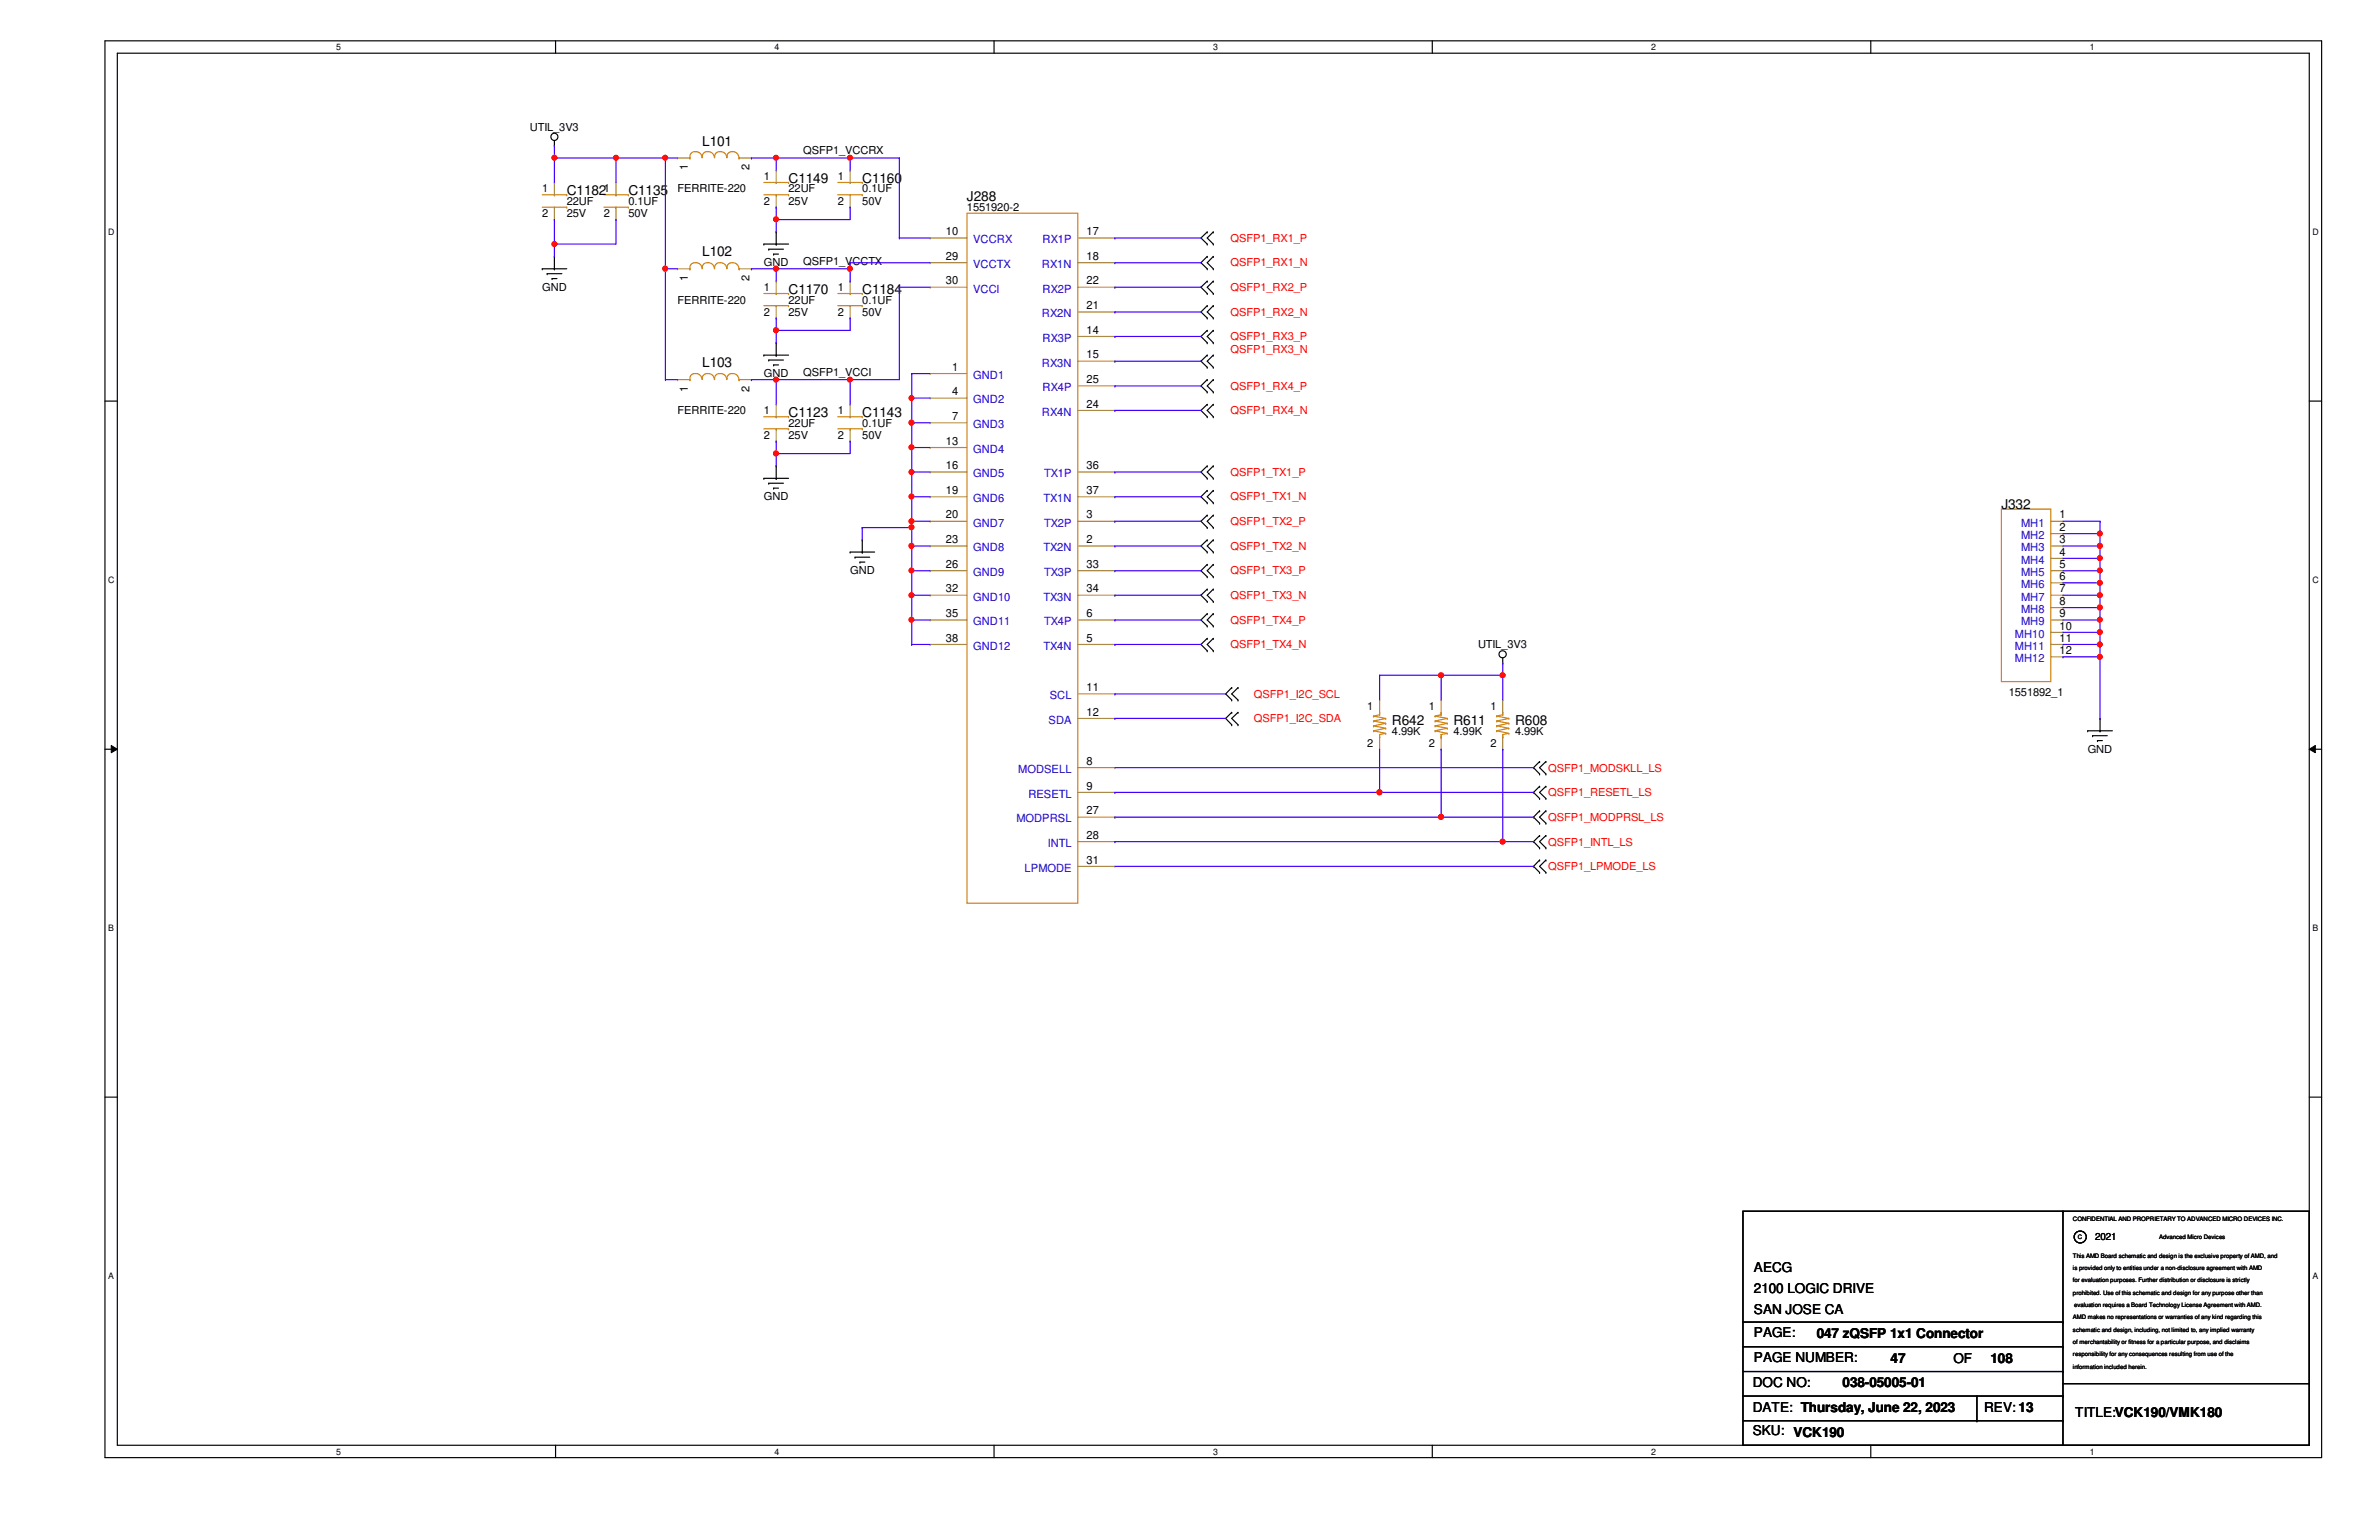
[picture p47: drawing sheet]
<svg xmlns="http://www.w3.org/2000/svg" width="432mm" height="279mm" viewBox="0 0 432 279" stroke-linecap="round" stroke-linejoin="round" font-family="sans-serif">
<defs><g id="words">
<g font-size="2.5">
<text x="127.5" y="26.4">L101</text>
<text x="102.9" y="35.3">C1182</text>
<text x="114" y="35.3">C1135</text>
<text x="143.1" y="33.1">C1149</text>
<text x="156.5" y="33.1">C1160</text>
<text x="175.5" y="36.5">J288</text>
<text x="127.5" y="46.5">L102</text>
<text x="143.1" y="53.3">C1170</text>
<text x="156.5" y="53.3">C1184</text>
<text x="127.5" y="66.7">L103</text>
<text x="143.1" y="75.6">C1123</text>
<text x="156.5" y="75.6">C1143</text>
<text x="363.3" y="92.4">J332</text>
<text x="252.6" y="131.5">R642</text>
<text x="263.8" y="131.5">R611</text>
<text x="275" y="131.5">R608</text>
<text x="318.3" y="230.7">AECG</text>
<text x="318.3" y="234.5">2100 LOGIC DRIVE</text>
<text x="318.3" y="238.3">SAN JOSE CA</text>
<text x="318.3" y="242.6">PAGE:</text>
<text x="329.7" y="242.8">047 zQSFP 1x1 Connector</text>
<text x="318.1" y="251.7">DOC NO:</text>
<text x="318.3" y="247.1">PAGE NUMBER:</text>
<text x="334.4" y="251.7">038-05005-01</text>
<text x="343.2" y="247.3">47</text>
<text x="354.5" y="247.3">OF</text>
<text x="361.3" y="247.3">108</text>
<text x="318.1" y="256.2">DATE: Thursday, June 22, 2023</text>
<text x="360.1" y="256.2">REV: 13</text>
<text x="376.7" y="257.1">TITLE:VCK190/VMK180</text>
<text x="318.1" y="260.4">SKU: VCK190</text>
</g>
<g font-size="2">
<text x="96.2" y="23.7">UTIL_3V3</text>
<text x="145.8" y="28">QSFP1_VCCRX</text>
<text x="98.4" y="34.9">1</text>
<text x="109.6" y="34.9">1</text>
<text x="123" y="34.9">FERRITE-220</text>
<text x="124.8" y="30.9" transform="rotate(-90 124.8 30.9)">1</text>
<text x="136" y="30.9" transform="rotate(-90 136 30.9)">2</text>
<text x="138.6" y="32.7">1</text>
<text x="143.1" y="34.9">22UF</text>
<text x="152.1" y="32.7">1</text>
<text x="156.5" y="34.9">0.1UF</text>
<text x="98.4" y="39.4">2</text>
<text x="102.9" y="37.2">22UF</text>
<text x="102.9" y="39.4">25V</text>
<text x="109.6" y="39.4">2</text>
<text x="114" y="37.2">0.1UF</text>
<text x="114" y="39.4">50V</text>
<text x="138.6" y="37.2">2</text>
<text x="143.1" y="37.2">25V</text>
<text x="152.1" y="37.2">2</text>
<text x="156.5" y="37.2">50V</text>
<text x="175.5" y="38.3">1551920-2</text>
<text x="171.7" y="42.7">10</text>
<text x="171.7" y="47.2">29</text>
<text x="197.2" y="42.7">17</text>
<text x="197.2" y="47.2">18</text>
<text x="98.4" y="52.8">GND</text>
<text x="124.8" y="51" transform="rotate(-90 124.8 51)">1</text>
<text x="136" y="51" transform="rotate(-90 136 51)">2</text>
<text x="138.6" y="48.3">GND</text>
<text x="138.6" y="52.8">1</text>
<text x="145.8" y="48.1">QSFP1_VCCTX</text>
<text x="152.1" y="52.8">1</text>
<text x="171.7" y="51.6">30</text>
<text x="197.2" y="51.6">22</text>
<text x="123" y="55.1">FERRITE-220</text>
<text x="138.6" y="57.3">2</text>
<text x="143.1" y="55.1">22UF</text>
<text x="143.1" y="57.3">25V</text>
<text x="152.1" y="57.3">2</text>
<text x="156.5" y="55.1">0.1UF</text>
<text x="156.5" y="57.3">50V</text>
<text x="197.2" y="56.1">21</text>
<text x="197.2" y="60.5">14</text>
<text x="197.2" y="65">15</text>
<text x="124.8" y="71.1" transform="rotate(-90 124.8 71.1)">1</text>
<text x="136" y="71.1" transform="rotate(-90 136 71.1)">2</text>
<text x="138.6" y="68.5">GND</text>
<text x="145.8" y="68.2">QSFP1_VCCI</text>
<text x="172.8" y="67.3">1</text>
<text x="172.8" y="71.7">4</text>
<text x="197.2" y="69.5">25</text>
<text x="123" y="75.2">FERRITE-220</text>
<text x="138.6" y="75.2">1</text>
<text x="143.1" y="77.4">22UF</text>
<text x="152.1" y="75.2">1</text>
<text x="156.5" y="77.4">0.1UF</text>
<text x="172.8" y="76.2">7</text>
<text x="197.2" y="74">24</text>
<text x="138.6" y="79.6">2</text>
<text x="143.1" y="79.6">25V</text>
<text x="152.1" y="79.6">2</text>
<text x="156.5" y="79.6">50V</text>
<text x="171.7" y="80.7">13</text>
<text x="171.7" y="85.1">16</text>
<text x="171.7" y="89.6">19</text>
<text x="197.2" y="85.1">36</text>
<text x="197.2" y="89.6">37</text>
<text x="138.6" y="90.8">GND</text>
<text x="171.7" y="94.1">20</text>
<text x="197.2" y="94.1">3</text>
<text x="373.8" y="94.1">1</text>
<text x="171.7" y="98.6">23</text>
<text x="197.2" y="98.6">2</text>
<text x="373.8" y="96.3">2</text>
<text x="373.8" y="98.6">3</text>
<text x="373.8" y="100.8">4</text>
<text x="154.3" y="104.2">GND</text>
<text x="171.7" y="103">26</text>
<text x="171.7" y="107.5">32</text>
<text x="197.2" y="103">33</text>
<text x="197.2" y="107.5">34</text>
<text x="373.8" y="103">5</text>
<text x="373.8" y="105.2">6</text>
<text x="373.8" y="107.5">7</text>
<text x="171.7" y="112">35</text>
<text x="197.2" y="112">6</text>
<text x="373.8" y="109.7">8</text>
<text x="373.8" y="112">9</text>
<text x="171.7" y="116.4">38</text>
<text x="197.2" y="116.4">5</text>
<text x="268.3" y="117.6">UTIL_3V3</text>
<text x="373.8" y="114.2">10</text>
<text x="373.8" y="116.4">11</text>
<text x="373.8" y="118.7">12</text>
<text x="197.2" y="125.4">11</text>
<text x="197.2" y="129.8">12</text>
<text x="248.2" y="128.8">1</text>
<text x="259.3" y="128.8">1</text>
<text x="270.5" y="128.8">1</text>
<text x="364.6" y="126.4">1551892_1</text>
<text x="248.2" y="135.5">2</text>
<text x="252.6" y="133.3">4.99K</text>
<text x="259.3" y="135.5">2</text>
<text x="263.8" y="133.3">4.99K</text>
<text x="270.5" y="135.5">2</text>
<text x="275" y="133.3">4.99K</text>
<text x="378.9" y="136.7">GND</text>
<text x="197.2" y="138.8">8</text>
<text x="197.2" y="143.3">9</text>
<text x="197.2" y="147.7">27</text>
<text x="197.2" y="152.2">28</text>
<text x="197.2" y="156.7">31</text>
</g>
<g font-size="2" fill="#00c">
<text x="176.6" y="44.2">VCCRX</text>
<text x="189.2" y="44.2">RX1P</text>
<text x="176.6" y="48.6">VCCTX</text>
<text x="176.6" y="53.1">VCCl</text>
<text x="189.1" y="48.6">RX1N</text>
<text x="189.2" y="53.1">RX2P</text>
<text x="189.1" y="57.6">RX2N</text>
<text x="189.2" y="62">RX3P</text>
<text x="176.6" y="68.7">GND1</text>
<text x="189.1" y="66.5">RX3N</text>
<text x="189.2" y="71">RX4P</text>
<text x="176.6" y="73.2">GND2</text>
<text x="176.6" y="77.7">GND3</text>
<text x="189.1" y="75.4">RX4N</text>
<text x="176.6" y="82.2">GND4</text>
<text x="176.6" y="86.6">GND5</text>
<text x="189.5" y="86.6">TX1P</text>
<text x="176.6" y="91.1">GND6</text>
<text x="176.6" y="95.5">GND7</text>
<text x="189.4" y="91.1">TX1N</text>
<text x="189.5" y="95.5">TX2P</text>
<text x="366.9" y="95.5">MH1</text>
<text x="176.6" y="100">GND8</text>
<text x="189.4" y="100">TX2N</text>
<text x="366.9" y="97.8">MH2</text>
<text x="366.9" y="100">MH3</text>
<text x="176.6" y="104.5">GND9</text>
<text x="189.5" y="104.5">TX3P</text>
<text x="366.9" y="102.3">MH4</text>
<text x="366.9" y="104.5">MH5</text>
<text x="366.9" y="106.7">MH6</text>
<text x="176.6" y="109">GND10</text>
<text x="176.6" y="113.5">GND11</text>
<text x="189.4" y="109">TX3N</text>
<text x="189.5" y="113.5">TX4P</text>
<text x="366.9" y="109">MH7</text>
<text x="366.9" y="111.2">MH8</text>
<text x="366.9" y="113.5">MH9</text>
<text x="176.6" y="117.9">GND12</text>
<text x="189.4" y="117.9">TX4N</text>
<text x="365.7" y="115.7">MH10</text>
<text x="365.7" y="117.9">MH11</text>
<text x="365.7" y="120.1">MH12</text>
<text x="190.3" y="131.3">SDA</text>
<text x="190.5" y="126.9">SCL</text>
<text x="184.8" y="140.2">MODSELL</text>
<text x="184.5" y="149.2">MODPRSL</text>
<text x="186.6" y="144.7">RESETL</text>
<text x="190.2" y="153.7">INTL</text>
<text x="186" y="158.2">LPMODE</text>
</g>
<g font-size="2" fill="#f00">
<text x="223.4" y="43.9">QSFP1_RX1_P</text>
<text x="223.4" y="48.3">QSFP1_RX1_N</text>
<text x="223.4" y="52.8">QSFP1_RX2_P</text>
<text x="223.4" y="57.3">QSFP1_RX2_N</text>
<text x="223.4" y="61.8">QSFP1_RX3_P</text>
<text x="223.4" y="64">QSFP1_RX3_N</text>
<text x="223.4" y="70.7">QSFP1_RX4_P</text>
<text x="223.4" y="75.2">QSFP1_RX4_N</text>
<text x="223.4" y="86.4">QSFP1_TX1_P</text>
<text x="223.4" y="90.8">QSFP1_TX1_N</text>
<text x="223.4" y="95.3">QSFP1_TX2_P</text>
<text x="223.4" y="99.8">QSFP1_TX2_N</text>
<text x="223.4" y="104.2">QSFP1_TX3_P</text>
<text x="223.4" y="108.7">QSFP1_TX3_N</text>
<text x="223.4" y="113.2">QSFP1_TX4_P</text>
<text x="223.4" y="117.6">QSFP1_TX4_N</text>
<text x="227.6" y="126.6">QSFP1_I2C_SCL</text>
<text x="227.6" y="131.1">QSFP1_I2C_SDA</text>
<text x="281" y="140">QSFP1_MODSKLL_LS</text>
<text x="281" y="144.5">QSFP1_RESETL_LS</text>
<text x="281" y="148.9">QSFP1_MODPRSL_LS</text>
<text x="281" y="153.4">QSFP1_INTL_LS</text>
<text x="281" y="157.9">QSFP1_LPMODE_LS</text>
</g>
<text font-size="1.8" x="380.3" y="225">2021</text>
<g font-size="1.6">
<text x="61" y="9.1">5</text>
<text x="140.6" y="9.1">4</text>
<text x="220.2" y="9.1">3</text>
<text x="299.7" y="9.1">2</text>
<text x="379.3" y="9.1">1</text>
<text x="19.6" y="42.6">D</text>
<text x="419.7" y="42.6">D</text>
<text x="19.6" y="105.7">C</text>
<text x="419.7" y="105.7">C</text>
<text x="19.6" y="168.9">B</text>
<text x="419.7" y="168.9">B</text>
<text x="19.6" y="232">A</text>
<text x="419.7" y="232">A</text>
<text x="61" y="263.9">5</text>
<text x="140.6" y="263.9">4</text>
<text x="220.2" y="263.9">3</text>
<text x="299.7" y="263.9">2</text>
<text x="379.3" y="263.9">1</text>
</g>
<g font-size="1.1">
<text x="376.3" y="221.5">CONFIDENTIAL AND PROPRIETARY TO ADVANCED MICRO DEVICES INC.</text>
<text x="377.1" y="224.8">C</text>
<text x="391.9" y="224.8">Advanced Micro Devices</text>
<text x="376.3" y="232.7">for evaluation purposes. Further distribution or disclosure is strictly</text>
<text x="376.3" y="230.4">is provided only to entities under a non-disclosure agreement with AMD</text>
<text x="376.3" y="228.2">This AMD Board schematic and design is the exclusive property of AMD, and</text>
<text x="376.3" y="234.9">prohibited. Use of this schematic and design for any purpose other than</text>
<text x="376.3" y="239.4">AMD makes no representations or warranties of any kind regarding this</text>
<text x="376.5" y="237.2">evaluation requires a Board Technology License Agreement with AMD.</text>
<text x="376.3" y="241.6">schematic and design, including, not limited to, any implied warranty</text>
<text x="376.3" y="243.8">of merchantability or fitness for a particular purpose, and disclaims</text>
<text x="376.3" y="246.1">responsibility for any consequences resulting from use of the</text>
<text x="376.3" y="248.3">information included herein.</text>
</g>
</g></defs>
<path d="M19.1 7.4h402.3v257.1h-402.3zM21.3 9.7h397.8v252.5h-397.8z" fill="none" stroke="#000" stroke-width=".21"/>
<g fill="#fff">
<path d="M61 7.7h.9v1.7h-.9z"/>
<path d="M61 262.5h.9v1.7h-.9z"/>
</g>
<path d="M100.8 7.4v2.3M100.8 262.2v2.3" fill="none" stroke="#000" stroke-width=".21"/>
<g fill="#fff">
<path d="M140.6 7.7h.9v1.7h-.9z"/>
<path d="M140.6 262.5h.9v1.7h-.9z"/>
</g>
<path d="M180.4 7.4v2.3M180.4 262.2v2.3" fill="none" stroke="#000" stroke-width=".21"/>
<g fill="#fff">
<path d="M220.2 7.7h.9v1.7h-.9z"/>
<path d="M220.2 262.5h.9v1.7h-.9z"/>
</g>
<path d="M260 7.4v2.3M260 262.2v2.3" fill="none" stroke="#000" stroke-width=".21"/>
<g fill="#fff">
<path d="M299.7 7.7h.9v1.7h-.9z"/>
<path d="M299.7 262.5h.9v1.7h-.9z"/>
</g>
<path d="M339.6 7.4v2.3M339.6 262.2v2.3" fill="none" stroke="#000" stroke-width=".21"/>
<g fill="#fff">
<path d="M379.3 7.7h.9v1.7h-.9z"/>
<path d="M379.3 262.5h.9v1.7h-.9z"/>
<path d="M19.6 41.2h1.2v1.8h-1.2z"/>
<path d="M419.7 41.2h1.2v1.8h-1.2z"/>
<path d="M19.6 104.3h1.2v1.8h-1.2z"/>
<path d="M419.7 104.3h1.2v1.8h-1.2z"/>
</g>
<path d="M19.1 72.8h2.2M419.1 72.8h2.3" fill="none" stroke="#000" stroke-width=".21"/>
<g fill="#fff">
<path d="M19.6 167.5h1.1v1.7h-1.1z"/>
<path d="M419.7 167.5h1.1v1.7h-1.1z"/>
</g>
<path d="M19.1 135.9h2.2M419.1 135.9h2.3" fill="none" stroke="#000" stroke-width=".21"/>
<path d="M20.2 135.3l1.1 .6-1.1 .7zM419.1 135.9l1.1-.6v1.3z" fill="#000"/>
<path d="M20.2 135.3l1.1 .6-1.1 .7zM419.1 135.9l1.1-.6v1.3z" fill="none" stroke="#000" stroke-width=".18"/>
<g fill="#fff">
<path d="M19.6 230.6h1.1v1.8h-1.1z"/>
<path d="M419.7 230.6h1.1v1.8h-1.1z"/>
</g>
<g fill="none" stroke="#000" stroke-width=".21">
<path d="M100.6 26.4h.1M100.6 25.5v.9M98.4 48.8h.1M98.4 48.8h4.5M99.3 49.7h.1M99.3 49.7h2.7M100.2 50.5h.1M100.2 50.5h.9M100.6 46.5h.1M100.6 48.8h.1M100.6 46.5v2.3M138.6 44.3h.1"/>
<path d="M138.6 44.3h4.5M139.5 45.2h.1M139.5 45.2h2.7M140.4 46.1h.1M140.4 46.1h.9M140.9 42.1h.1M140.9 44.3h.1M140.9 42.1v2.2M219.1 42.1h.1M219.1 44.3h.1M219.1 46.5h.1M219.1 48.8h.1"/>
<path d="M219.1 51h.1M219.1 53.3h.1M219.1 55.5h.1M219.1 57.7h.1M219.1 59.9h.1M219.1 42.1l-1.1 1.1 1.1 1.1M219.1 46.5l-1.1 1.2 1.1 1.1M219.1 51l-1.1 1.1 1.1 1.2M219.1 55.5l-1.1 1.1 1.1 1.1M219.1 59.9l-1.1 1.1 1.1 1.2M220.2 44.3h.1M220.2 42.1h.1"/>
<path d="M220.2 48.8h.1M220.2 46.5h.1M220.2 53.3h.1M220.2 51h.1M220.2 57.7h.1M220.2 55.5h.1M220.2 59.9h.1M220.2 42.1l-1.1 1.1 1.1 1.1M220.2 46.5l-1.1 1.2 1.1 1.1M220.2 51l-1.1 1.1 1.1 1.2M220.2 55.5l-1.1 1.1 1.1 1.1M220.2 59.9l-1.1 1.1 1.1 1.2"/>
<path d="M138.6 64.4h.1M138.6 64.4h4.5M139.5 65.3h.1M139.5 65.3h2.7M140.4 66.2h.1M140.4 66.2h.9M140.9 62.2h.1M140.9 64.4h.1M140.9 62.2v2.2M219.1 62.2h.1M219.1 64.4h.1M219.1 66.6h.1"/>
<path d="M219.1 68.9h.1M219.1 71.1h.1M219.1 73.4h.1M219.1 75.6h.1M219.1 64.4l-1.1 1.1 1.1 1.1M219.1 68.9l-1.1 1.1 1.1 1.1M219.1 73.4l-1.1 1.1 1.1 1.1M220.2 62.2h.1M220.2 66.6h.1M220.2 64.4h.1M220.2 71.1h.1M220.2 68.9h.1"/>
<path d="M220.2 75.6h.1M220.2 73.4h.1M220.2 64.4l-1.1 1.1 1.1 1.1M220.2 68.9l-1.1 1.1 1.1 1.1M220.2 73.4l-1.1 1.1 1.1 1.1M138.6 86.8h.1M138.6 86.8h4.5M139.5 87.7h.1M139.5 87.7h2.7M140.4 88.6h.1M140.4 88.6h.9M140.9 84.5h.1"/>
<path d="M140.9 86.8h.1M140.9 84.5v2.3M156.5 98h.1M156.5 98v2.2M219.1 84.5h.1M219.1 86.8h.1M219.1 89h.1M219.1 91.2h.1M219.1 93.5h.1M219.1 95.7h.1M219.1 98h.1M219.1 84.5l-1.1 1.1 1.1 1.2"/>
<path d="M219.1 89l-1.1 1.1 1.1 1.1M219.1 93.5l-1.1 1.1 1.1 1.1M219.1 98l-1.1 1.1 1.1 1.1M220.2 86.8h.1M220.2 84.5h.1M220.2 91.2h.1M220.2 89h.1M220.2 95.7h.1M220.2 93.5h.1M220.2 98h.1M220.2 84.5l-1.1 1.1 1.1 1.2M220.2 89l-1.1 1.1 1.1 1.1"/>
<path d="M220.2 93.5l-1.1 1.1 1.1 1.1M220.2 98l-1.1 1.1 1.1 1.1M154.3 100.2h.1M154.3 100.2h4.5M155.2 101.1h.1M155.2 101.1h2.7M156.1 102h.1M156.1 102h.9M156.5 100.2h.1M219.1 100.2h.1M219.1 102.4h.1M219.1 104.6h.1"/>
<path d="M219.1 106.9h.1M219.1 109.1h.1M219.1 111.3h.1M219.1 113.6h.1M219.1 115.8h.1M219.1 118.1h.1M219.1 102.4l-1.1 1.1 1.1 1.1M219.1 106.9l-1.1 1.1 1.1 1.1M219.1 111.3l-1.1 1.2 1.1 1.1M219.1 115.8l-1.1 1.1 1.1 1.2M220.2 100.2h.1M220.2 104.6h.1"/>
<path d="M220.2 102.4h.1M220.2 109.1h.1M220.2 106.9h.1M220.2 113.6h.1M220.2 111.3h.1M220.2 118.1h.1M220.2 115.8h.1M220.2 102.4l-1.1 1.1 1.1 1.1M220.2 106.9l-1.1 1.1 1.1 1.1M220.2 111.3l-1.1 1.2 1.1 1.1M220.2 115.8l-1.1 1.1 1.1 1.2M272.8 119.4v.9"/>
<path d="M223.6 124.8h.1M223.6 127h.1M223.6 129.2h.1M223.6 131.5h.1M223.6 124.8l-1.1 1.1 1.1 1.1M223.6 129.2l-1.1 1.1 1.1 1.2M224.7 127h.1M224.7 124.8h.1M224.7 131.5h.1M224.7 129.2h.1M224.7 124.8l-1.1 1.1 1.1 1.1M224.7 129.2l-1.1 1.1 1.1 1.2"/>
<path d="M272.8 120.3h.1M279.4 138.2h.1M279.4 138.2l-1.1 1.1 1.1 1.1M280.6 138.2h.1M280.6 138.2l-1.2 1.1 1.2 1.1M378.9 132.6h.1M378.9 132.6h4.5M379.8 133.5h.1M379.8 133.5h2.7M380.7 134.4h.1M380.7 134.4h.9M381.2 130.3h.1"/>
<path d="M381.2 132.6h.1M381.2 130.3v2.3M279.4 140.4h.1M279.4 142.7h.1M279.4 144.9h.1M279.4 147.1h.1M279.4 149.4h.1M279.4 151.6h.1M279.4 153.8h.1M279.4 156h.1M279.4 158.3h.1M279.4 142.7l-1.1 1.1 1.1 1.1"/>
<path d="M279.4 147.1l-1.1 1.2 1.1 1.1M279.4 151.6l-1.1 1.1 1.1 1.1M279.4 156l-1.1 1.2 1.1 1.1M280.6 140.4h.1M280.6 144.9h.1M280.6 142.7h.1M280.6 149.4h.1M280.6 147.1h.1M280.6 153.8h.1M280.6 151.6h.1M280.6 158.3h.1M280.6 156h.1"/>
<path d="M280.6 142.7l-1.2 1.1 1.2 1.1M280.6 147.1l-1.2 1.2 1.2 1.1M280.6 151.6l-1.2 1.1 1.2 1.1M280.6 156l-1.2 1.2 1.2 1.1M19.1 199.1h2.2M419.1 199.1h2.3M316.4 219.8h102.7v42.4h-102.7zM374.4 219.8h.1M374.4 219.8v42.4M316.4 239.9h58M374.4 239.9h.1M316.4 244.3h58"/>
<path d="M316.4 248.8h58M316.4 253.3h58M316.4 257.8h58M358.8 257.8h.1M358.8 253.3v4.5M374.4 244.3h.1M374.4 248.8h.1M374.4 253.3h.1M374.4 257.8h.1M374.4 251h44.7M419.1 251h.1"/>
<circle cx="100.6" cy="24.8" r=".65"/>
<circle cx="272.7" cy="118.7" r=".66"/>
<circle cx="377.6" cy="224.4" r="1.09"/>
</g>
<g fill="none" stroke="#cc8006" stroke-width=".21">
<path d="M98.4 37.6h4.5M98.4 35.3h4.5M100.6 37.6h.1M100.6 35.3h.1M102.9 37.6h.1M102.9 35.3h.1M109.6 37.6h4.4M109.6 35.3h4.4M111.8 37.6h.1M111.8 35.3h.1M114 37.6h.1M114 35.3h.1"/>
<path d="M125.2 28.7h.1M126.3 27.6a.88 .88 0 0 0-1.1 1M126.4 27.5a1.11 1.11 0 0 1 1 1.1M128.5 27.5a.92 .92 0 0 0-1 1.1M128.6 27.5a1.09 1.09 0 0 1 1.1 1.1M130.8 27.5a.92 .92 0 0 0-1.1 1.1M130.8 27.5a1.09 1.09 0 0 1 1.1 1.1M133 27.5a.92 .92 0 0 0-1 1.1M133.1 27.5a1.08 1.08 0 0 1 1 1.1M134.2 28.7h.1M138.6 35.3h4.5M138.6 33.1h4.5"/>
<path d="M140.9 35.3h.1M140.9 33.1h.1M143.1 35.3h.1M143.1 33.1h.1M152.1 35.3h4.4M152.1 33.1h4.4M154.3 35.3h.1M154.3 33.1h.1M156.5 35.3h.1M156.5 33.1h.1M175.5 38.7h20.1v125.2h-20.1zM125.2 48.8h.1"/>
<path d="M126.3 47.7a.91 .91 0 0 0-1.1 1M126.4 47.7a1.07 1.07 0 0 1 1 1.1M128.5 47.7a.9 .9 0 0 0-1 1M128.6 47.7a1.08 1.08 0 0 1 1.1 1.1M130.8 47.7a.9 .9 0 0 0-1.1 1M130.8 47.7a1.08 1.08 0 0 1 1.1 1.1M133 47.7a.9 .9 0 0 0-1 1M133.1 47.7a1.07 1.07 0 0 1 1 1.1M134.2 48.8h.1M138.6 55.5h4.5M138.6 53.3h4.5M140.9 55.5h.1"/>
<path d="M140.9 53.3h.1M143.1 55.5h.1M143.1 53.3h.1M152.1 55.5h4.4M152.1 53.3h4.4M154.3 55.5h.1M154.3 53.3h.1M156.5 55.5h.1M156.5 53.3h.1M125.2 68.9h.1M126.3 67.8a.91 .91 0 0 0-1.1 1M126.4 67.8a1.11 1.11 0 0 1 1 1.1"/>
<path d="M128.5 67.8a.9 .9 0 0 0-1 1M128.6 67.8a1.09 1.09 0 0 1 1.1 1.1M130.8 67.8a.9 .9 0 0 0-1.1 1M130.8 67.8a1.09 1.09 0 0 1 1.1 1.1M133 67.8a.9 .9 0 0 0-1 1M133.1 67.8a1.08 1.08 0 0 1 1 1.1M134.2 68.9h.1M138.6 77.8h4.5M138.6 75.6h4.5M140.9 77.8h.1M140.9 75.6h.1M143.1 77.8h.1"/>
<path d="M143.1 75.6h.1M152.1 77.8h4.4M152.1 75.6h4.4M154.3 77.8h.1M154.3 75.6h.1M156.5 77.8h.1M156.5 75.6h.1M363.3 92.4h8.9v31.3h-8.9zM249.3 132.6h.1M249.3 131.7h.1M249.3 130.8h.1M249.3 129.9h.1"/>
<path d="M249.3 129.9l2.2 .4M249.3 132.6l2.2 .5M249.3 131.7l2.2 .4M249.3 130.8l2.2 .4M250.4 129.2h.1M250.4 133.7h.1M250.4 133.3h.1M250.4 129.7h.1M250.4 129.2v.5M250.4 133.3v.4M250.4 129.7l-1.1 .2M251.5 130.3h.1"/>
<path d="M251.5 133.1h.1M251.5 132.1h.1M251.5 131.2h.1M251.5 133.1l-1.1 .2M251.5 132.1l-2.2 .5M251.5 131.2l-2.2 .5M251.5 130.3l-2.2 .5M260.5 132.6h.1M260.5 131.7h.1M260.5 130.8h.1M260.5 129.9h.1M260.5 129.9l2.2 .4"/>
<path d="M260.5 132.6l2.2 .5M260.5 131.7l2.2 .4M260.5 130.8l2.2 .4M261.6 129.2h.1M261.6 133.7h.1M261.6 133.3h.1M261.6 129.7h.1M261.6 129.2v.5M261.6 133.3v.4M261.6 129.7l-1.1 .2M262.7 130.3h.1M262.7 133.1h.1"/>
<path d="M262.7 132.1h.1M262.7 131.2h.1M262.7 133.1l-1.1 .2M262.7 132.1l-2.2 .5M262.7 131.2l-2.2 .5M262.7 130.3l-2.2 .5M271.7 132.6h.1M271.7 131.7h.1M271.7 130.8h.1M271.7 129.9h.1M271.7 129.9l2.2 .4M271.7 132.6l2.2 .5"/>
<path d="M271.7 131.7l2.2 .4M271.7 130.8l2.2 .4M272.8 129.2h.1M272.8 133.7h.1M272.8 133.3h.1M272.8 129.7h.1M272.8 129.2v.5M272.8 133.3v.4M272.8 129.7l-1.1 .2M273.9 130.3h.1M273.9 133.1h.1M273.9 132.1h.1"/>
<path d="M273.9 131.2h.1M273.9 133.1l-1.1 .2M273.9 132.1l-2.2 .5M273.9 131.2l-2.2 .5M273.9 130.3l-2.2 .5"/>
</g>
<g fill="none" stroke="#a84" stroke-width=".21">
<path d="M100.6 33.1h.1M100.6 39.8h.1M100.6 33.1v2.2M100.6 37.6v2.2M111.8 33.1h.1M111.8 39.8h.1M111.8 33.1v2.2M111.8 37.6v2.2M123 28.7h.1M123 28.7h2.2M134.2 28.7h2.2M136.4 28.7h.1"/>
<path d="M140.9 30.9h.1M140.9 37.6h.1M140.9 30.9v2.2M140.9 35.3v2.3M154.3 30.9h.1M154.3 37.6h.1M154.3 30.9v2.2M154.3 35.3v2.3M123 48.8h.1M123 48.8h2.2M134.2 48.8h2.2M136.4 48.8h.1"/>
<path d="M140.9 51h.1M140.9 57.7h.1M140.9 51v2.3M140.9 55.5v2.2M154.3 51h.1M154.3 57.7h.1M154.3 51v2.3M154.3 55.5v2.2M168.8 43.2h.1M168.8 47.7h.1M168.8 52.1h.1M168.8 43.2h6.7"/>
<path d="M168.8 47.7h6.7M168.8 52.1h6.7M195.6 43.2h6.8M195.6 47.7h6.8M195.6 52.1h6.8M195.6 56.6h6.8M202.4 43.2h.1M202.4 47.7h.1M202.4 52.1h.1M202.4 56.6h.1M123 68.9h.1M123 68.9h2.2"/>
<path d="M134.2 68.9h2.2M136.4 68.9h.1M140.9 73.4h.1M140.9 73.4v2.2M140.9 77.8v2.3M154.3 73.4h.1M154.3 73.4v2.2M154.3 77.8v2.3M168.8 67.8h.1M168.8 72.2h.1M168.8 76.7h.1M168.8 67.8h6.7"/>
<path d="M168.8 72.2h6.7M168.8 76.7h6.7M195.6 61h6.8M195.6 65.5h6.8M195.6 70h6.8M195.6 74.5h6.8M202.4 61h.1M202.4 65.5h.1M202.4 70h.1M202.4 74.5h.1M140.9 80.1h.1M154.3 80.1h.1"/>
<path d="M168.8 81.2h.1M168.8 85.6h.1M168.8 90.1h.1M168.8 94.6h.1M168.8 99.1h.1M168.8 85.6h6.7M168.8 90.1h6.7M168.8 94.6h6.7M168.8 99.1h6.7M168.8 81.2h6.7M195.6 85.6h6.8M195.6 90.1h6.8"/>
<path d="M195.6 94.6h6.8M195.6 99.1h6.8M202.4 85.6h.1M202.4 90.1h.1M202.4 94.6h.1M202.4 99.1h.1M372.2 94.6h2.2M372.2 99.1h2.2M372.2 96.8h2.2M374.4 94.6h.1M374.4 96.8h.1M374.4 99.1h.1"/>
<path d="M168.8 103.5h.1M168.8 108h.1M168.8 112.5h.1M168.8 116.9h.1M168.8 103.5h6.7M168.8 108h6.7M168.8 112.5h6.7M168.8 116.9h6.7M195.6 103.5h6.8M195.6 108h6.8M195.6 112.5h6.8M195.6 116.9h6.8"/>
<path d="M202.4 103.5h.1M202.4 108h.1M202.4 112.5h.1M202.4 116.9h.1M372.2 103.5h2.2M372.2 108h2.2M372.2 112.5h2.2M372.2 116.9h2.2M372.2 101.3h2.2M372.2 105.7h2.2M372.2 110.2h2.2M372.2 114.7h2.2"/>
<path d="M372.2 119.2h2.2M374.4 101.3h.1M374.4 103.5h.1M374.4 105.7h.1M374.4 108h.1M374.4 110.2h.1M374.4 112.5h.1M374.4 114.7h.1M374.4 116.9h.1M374.4 119.2h.1M195.6 125.9h6.8M195.6 130.3h6.8"/>
<path d="M195.6 139.3h6.8M202.4 125.9h.1M202.4 130.3h.1M202.4 139.3h.1M250.4 127h.1M250.4 135.9h.1M250.4 127v2.2M250.4 133.7v2.2M261.6 127h.1M261.6 135.9h.1M261.6 127v2.2M261.6 133.7v2.2"/>
<path d="M272.8 127h.1M272.8 135.9h.1M272.8 127v2.2M272.8 133.7v2.2M195.6 143.8h6.8M195.6 148.3h6.8M195.6 152.7h6.8M195.6 157.2h6.8M202.4 143.8h.1M202.4 148.3h.1M202.4 152.7h.1M202.4 157.2h.1"/>
</g>
<path d="M100.6 26.4h.1M100.6 28.7h.1M100.6 26.4v6.7" fill="none" stroke="#4200ff" stroke-width=".21"/>
<circle cx="100.6" cy="28.6" r=".43" fill="#f00"/>
<circle cx="100.6" cy="28.6" r=".43" fill="none" stroke="#f00" stroke-width=".21"/>
<path d="M100.6 28.7h.1M100.6 28.7h20.2M111.8 28.7h.1M111.8 28.7v4.4" fill="none" stroke="#4200ff" stroke-width=".21"/>
<circle cx="111.8" cy="28.6" r=".43" fill="#f00"/>
<circle cx="111.8" cy="28.6" r=".43" fill="none" stroke="#f00" stroke-width=".21"/>
<path d="M120.8 28.7h.1M120.8 28.7h2.2" fill="none" stroke="#4200ff" stroke-width=".21"/>
<circle cx="120.7" cy="28.6" r=".43" fill="#f00"/>
<circle cx="120.7" cy="28.6" r=".43" fill="none" stroke="#f00" stroke-width=".21"/>
<path d="M120.8 28.7h.1M120.8 28.7v20.1M136.4 28.7h.1M136.4 28.7h17.9M140.9 28.7h.1" fill="none" stroke="#4200ff" stroke-width=".21"/>
<circle cx="154.3" cy="28.6" r=".43" fill="#f00"/>
<circle cx="154.3" cy="28.6" r=".43" fill="none" stroke="#f00" stroke-width=".21"/>
<circle cx="140.8" cy="28.6" r=".43" fill="#f00"/>
<circle cx="140.8" cy="28.6" r=".43" fill="none" stroke="#f00" stroke-width=".21"/>
<g fill="none" stroke="#4200ff" stroke-width=".21">
<path d="M100.6 39.8h.1M100.6 39.8v4.5M140.9 28.7h.1M140.9 37.6h.1M140.9 28.7v2.2M140.9 37.6v2.2M154.3 28.7h.1M154.3 37.6h.1M154.3 28.7h8.9M154.3 28.7v2.2M154.3 37.6v2.2M163.2 28.7h.1"/>
<path d="M163.2 28.7v14.5"/>
</g>
<circle cx="100.6" cy="44.3" r=".43" fill="#f00"/>
<circle cx="100.6" cy="44.3" r=".43" fill="none" stroke="#f00" stroke-width=".21"/>
<path d="M111.8 39.8h.1M111.8 39.8v4.5M140.9 39.8h.1M140.9 39.8h13.4M140.9 39.8v2.3" fill="none" stroke="#4200ff" stroke-width=".21"/>
<circle cx="140.8" cy="39.8" r=".43" fill="#f00"/>
<circle cx="140.8" cy="39.8" r=".43" fill="none" stroke="#f00" stroke-width=".21"/>
<path d="M100.6 44.3h.1M100.6 44.3h11.2M100.6 44.3v2.2M120.8 48.8h.1M120.8 48.8h2.2M163.2 43.2h.1M163.2 43.2h5.6M202.4 43.2h.1M202.4 43.2h15.6" fill="none" stroke="#4200ff" stroke-width=".21"/>
<circle cx="120.7" cy="48.7" r=".44" fill="#f00"/>
<circle cx="120.7" cy="48.7" r=".44" fill="none" stroke="#f00" stroke-width=".21"/>
<path d="M120.8 48.8h.1M120.8 48.8v20.1M136.4 48.8h.1M136.4 48.8h17.9M140.9 48.8h.1M140.9 48.8v2.2" fill="none" stroke="#4200ff" stroke-width=".21"/>
<circle cx="154.2" cy="48.7" r=".44" fill="#f00"/>
<circle cx="154.2" cy="48.7" r=".44" fill="none" stroke="#f00" stroke-width=".21"/>
<circle cx="140.8" cy="48.7" r=".44" fill="#f00"/>
<circle cx="140.8" cy="48.7" r=".44" fill="none" stroke="#f00" stroke-width=".21"/>
<g fill="none" stroke="#4200ff" stroke-width=".21">
<path d="M140.9 57.7h.1M140.9 59.9h.1M140.9 57.7v4.5M154.3 47.7h.1M154.3 48.8h.1M154.3 57.7h.1M154.3 47.7h14.5M154.3 47.7v1.1M154.3 57.7v2.2h-13.4M163.2 52.1h.1M163.2 52.1h5.6M163.2 52.1v16.8"/>
<path d="M202.4 47.7h.1M202.4 52.1h.1M202.4 56.6h.1M202.4 47.7h15.6M202.4 52.1h15.6M202.4 56.6h15.6"/>
</g>
<circle cx="140.8" cy="59.9" r=".44" fill="#f00"/>
<circle cx="140.8" cy="59.9" r=".44" fill="none" stroke="#f00" stroke-width=".21"/>
<path d="M120.8 68.9h.1M120.8 68.9h2.2M136.4 68.9h.1M136.4 68.9h17.9M140.9 68.9h.1M202.4 61h.1M202.4 65.5h.1M202.4 61h15.6M202.4 65.5h15.6" fill="none" stroke="#4200ff" stroke-width=".21"/>
<circle cx="154.3" cy="68.9" r=".43" fill="#f00"/>
<circle cx="154.3" cy="68.9" r=".43" fill="none" stroke="#f00" stroke-width=".21"/>
<circle cx="140.8" cy="68.9" r=".43" fill="#f00"/>
<circle cx="140.8" cy="68.9" r=".43" fill="none" stroke="#f00" stroke-width=".21"/>
<path d="M140.9 68.9h.1M140.9 68.9v4.5M154.3 68.9h.1M154.3 68.9h8.9M154.3 68.9v4.5M165.5 67.8h.1M165.5 72.2h.1M165.5 67.8h3.3M165.5 67.8v8.9M165.5 72.2h3.3M202.4 70h.1M202.4 70h15.6" fill="none" stroke="#4200ff" stroke-width=".21"/>
<circle cx="165.4" cy="76.7" r=".44" fill="#f00"/>
<circle cx="165.4" cy="76.7" r=".44" fill="none" stroke="#f00" stroke-width=".21"/>
<circle cx="165.4" cy="72.2" r=".43" fill="#f00"/>
<circle cx="165.4" cy="72.2" r=".43" fill="none" stroke="#f00" stroke-width=".21"/>
<path d="M165.5 76.7h.1M165.5 76.7h3.3M165.5 76.7v4.5M202.4 74.5h.1M202.4 74.5h15.6" fill="none" stroke="#4200ff" stroke-width=".21"/>
<circle cx="165.4" cy="81.1" r=".43" fill="#f00"/>
<circle cx="165.4" cy="81.1" r=".43" fill="none" stroke="#f00" stroke-width=".21"/>
<path d="M140.9 80.1h.1M140.9 82.3h.1M140.9 80.1v2.2M154.3 80.1h.1M154.3 80.1v2.2h-13.4" fill="none" stroke="#4200ff" stroke-width=".21"/>
<circle cx="140.8" cy="82.3" r=".44" fill="#f00"/>
<circle cx="140.8" cy="82.3" r=".44" fill="none" stroke="#f00" stroke-width=".21"/>
<path d="M140.9 82.3h.1M140.9 82.3v2.2M165.5 81.2h.1M165.5 85.6h.1M165.5 81.2h3.3M165.5 81.2v8.9" fill="none" stroke="#4200ff" stroke-width=".21"/>
<circle cx="165.4" cy="90.1" r=".43" fill="#f00"/>
<circle cx="165.4" cy="90.1" r=".43" fill="none" stroke="#f00" stroke-width=".21"/>
<circle cx="165.4" cy="85.6" r=".43" fill="#f00"/>
<circle cx="165.4" cy="85.6" r=".43" fill="none" stroke="#f00" stroke-width=".21"/>
<g fill="none" stroke="#4200ff" stroke-width=".21">
<path d="M156.5 95.7h.1M156.5 95.7h9M156.5 95.7v2.3M165.5 85.6h.1M165.5 90.1h.1M165.5 95.7h.1M165.5 94.6h.1M165.5 85.6h3.3M165.5 90.1v5.6M165.5 90.1h3.3M165.5 94.6h3.3M202.4 85.6h.1"/>
<path d="M202.4 90.1h.1M202.4 85.6h15.6M202.4 90.1h15.6"/>
</g>
<circle cx="165.4" cy="94.6" r=".43" fill="#f00"/>
<circle cx="165.4" cy="94.6" r=".43" fill="none" stroke="#f00" stroke-width=".21"/>
<path d="M165.5 99.1h.1M165.5 99.1v4.4M165.5 99.1h3.3M202.4 94.6h.1M202.4 94.6h15.6" fill="none" stroke="#4200ff" stroke-width=".21"/>
<circle cx="165.4" cy="99" r=".44" fill="#f00"/>
<circle cx="165.4" cy="99" r=".44" fill="none" stroke="#f00" stroke-width=".21"/>
<path d="M202.4 99.1h.1M202.4 99.1h15.6M165.5 103.5h.1M165.5 103.5v4.5" fill="none" stroke="#4200ff" stroke-width=".21"/>
<circle cx="165.4" cy="108" r=".43" fill="#f00"/>
<circle cx="165.4" cy="108" r=".43" fill="none" stroke="#f00" stroke-width=".21"/>
<circle cx="165.4" cy="103.5" r=".43" fill="#f00"/>
<circle cx="165.4" cy="103.5" r=".43" fill="none" stroke="#f00" stroke-width=".21"/>
<path d="M165.5 103.5h.1M165.5 108h.1M165.5 112.5h.1M165.5 103.5h3.3M165.5 108h3.3M165.5 108v8.9M165.5 112.5h3.3M202.4 103.5h.1M202.4 108h.1M202.4 103.5h15.6M202.4 108h15.6" fill="none" stroke="#4200ff" stroke-width=".21"/>
<circle cx="165.4" cy="112.4" r=".43" fill="#f00"/>
<circle cx="165.4" cy="112.4" r=".43" fill="none" stroke="#f00" stroke-width=".21"/>
<path d="M165.5 116.9h.1M165.5 116.9h3.3M202.4 112.5h.1M202.4 116.9h.1M202.4 112.5h15.6M202.4 116.9h15.6M250.4 122.5h.1M250.4 122.5v4.5M261.6 122.5h.1M272.8 120.3h.1M272.8 120.3v2.2h-22.4" fill="none" stroke="#4200ff" stroke-width=".21"/>
<circle cx="272.7" cy="122.5" r=".44" fill="#f00"/>
<circle cx="272.7" cy="122.5" r=".44" fill="none" stroke="#f00" stroke-width=".21"/>
<circle cx="261.6" cy="122.5" r=".44" fill="#f00"/>
<circle cx="261.6" cy="122.5" r=".44" fill="none" stroke="#f00" stroke-width=".21"/>
<path d="M202.4 125.9h.1M202.4 130.3h.1M202.4 125.9h20.1M202.4 130.3h20.1M250.4 135.9v7.9M261.6 122.5h.1M261.6 135.9h.1M261.6 122.5v4.5M261.6 135.9v12.4M272.8 122.5h.1M272.8 122.5v4.5M250.4 143.8h.1" fill="none" stroke="#4200ff" stroke-width=".21"/>
<circle cx="261.6" cy="148.2" r=".44" fill="#f00"/>
<circle cx="261.6" cy="148.2" r=".44" fill="none" stroke="#f00" stroke-width=".21"/>
<path d="M272.8 135.9h.1M272.8 135.9v16.8" fill="none" stroke="#4200ff" stroke-width=".21"/>
<circle cx="272.7" cy="152.7" r=".44" fill="#f00"/>
<circle cx="272.7" cy="152.7" r=".44" fill="none" stroke="#f00" stroke-width=".21"/>
<path d="M202.4 139.3h75.9M278.3 139.3h.1M202.4 143.8h.1M202.4 143.8h48" fill="none" stroke="#4200ff" stroke-width=".21"/>
<circle cx="250.4" cy="143.7" r=".45" fill="#f00"/>
<circle cx="250.4" cy="143.7" r=".45" fill="none" stroke="#f00" stroke-width=".21"/>
<g fill="none" stroke="#4200ff" stroke-width=".21">
<path d="M154.3 51h.1M154.3 48.8v2.2M165.5 99.1h.1M165.5 95.7v3.4M202.4 148.3h.1M202.4 152.7h.1M202.4 148.3h75.9M202.4 152.7h75.9M202.4 157.2h75.9M250.4 143.8h27.9M278.3 143.8h.1M278.3 148.3h.1"/>
<path d="M278.3 152.7h.1M278.3 157.2h.1"/>
</g>
<circle cx="165.4" cy="95.7" r=".43" fill="#f00"/>
<circle cx="165.4" cy="95.7" r=".43" fill="none" stroke="#f00" stroke-width=".21"/>
<path d="M381.2 119.2h.1M381.2 119.2v11.1" fill="none" stroke="#4200ff" stroke-width=".21"/>
<circle cx="381.1" cy="119.2" r=".43" fill="#f00"/>
<circle cx="381.1" cy="119.2" r=".43" fill="none" stroke="#f00" stroke-width=".21"/>
<path d="M374.4 94.6h6.8M374.4 96.8h6.8M374.4 99.1h6.8M381.2 94.6h.1M381.2 96.8h.1M381.2 99.1h.1M374.4 119.2h.1M374.4 119.2h6.8M374.4 101.3h6.8M381.2 101.3h.1" fill="none" stroke="#4200ff" stroke-width=".21"/>
<circle cx="381.1" cy="101.3" r=".43" fill="#f00"/>
<circle cx="381.1" cy="101.3" r=".43" fill="none" stroke="#f00" stroke-width=".21"/>
<g fill="none" stroke="#4200ff" stroke-width=".21">
<path d="M374.4 103.5h6.8M374.4 105.7h6.8M374.4 108h6.8M374.4 110.2h6.8M374.4 112.5h6.8M374.4 114.7h6.8M374.4 116.9h6.8M381.2 103.5h.1M381.2 105.7h.1M381.2 108h.1M381.2 110.2h.1M381.2 112.5h.1"/>
<path d="M381.2 114.7h.1M381.2 116.9h.1"/>
</g>
<circle cx="381.1" cy="116.9" r=".43" fill="#f00"/>
<circle cx="381.1" cy="116.9" r=".43" fill="none" stroke="#f00" stroke-width=".21"/>
<path d="M381.2 96.8h.1M381.2 99.1h.1M381.2 94.6v4.5" fill="none" stroke="#4200ff" stroke-width=".21"/>
<circle cx="381.1" cy="96.8" r=".43" fill="#f00"/>
<circle cx="381.1" cy="96.8" r=".43" fill="none" stroke="#f00" stroke-width=".21"/>
<circle cx="381.1" cy="99" r=".44" fill="#f00"/>
<circle cx="381.1" cy="99" r=".44" fill="none" stroke="#f00" stroke-width=".21"/>
<path d="M381.2 99.1v6.6M381.2 101.3h.1M381.2 103.5h.1M381.2 105.7h.1" fill="none" stroke="#4200ff" stroke-width=".21"/>
<circle cx="381.1" cy="103.5" r=".43" fill="#f00"/>
<circle cx="381.1" cy="103.5" r=".43" fill="none" stroke="#f00" stroke-width=".21"/>
<path d="M381.2 108h.1M381.2 105.7v2.3" fill="none" stroke="#4200ff" stroke-width=".21"/>
<circle cx="381.1" cy="105.7" r=".43" fill="#f00"/>
<circle cx="381.1" cy="105.7" r=".43" fill="none" stroke="#f00" stroke-width=".21"/>
<circle cx="381.1" cy="108" r=".43" fill="#f00"/>
<circle cx="381.1" cy="108" r=".43" fill="none" stroke="#f00" stroke-width=".21"/>
<path d="M381.2 110.2h.1M381.2 108v2.2" fill="none" stroke="#4200ff" stroke-width=".21"/>
<circle cx="381.1" cy="110.2" r=".44" fill="#f00"/>
<circle cx="381.1" cy="110.2" r=".44" fill="none" stroke="#f00" stroke-width=".21"/>
<path d="M381.2 112.5h.1M381.2 114.7h.1M381.2 110.2v4.5" fill="none" stroke="#4200ff" stroke-width=".21"/>
<circle cx="381.1" cy="112.4" r=".43" fill="#f00"/>
<circle cx="381.1" cy="112.4" r=".43" fill="none" stroke="#f00" stroke-width=".21"/>
<circle cx="381.1" cy="114.7" r=".43" fill="#f00"/>
<circle cx="381.1" cy="114.7" r=".43" fill="none" stroke="#f00" stroke-width=".21"/>
<path d="M381.2 116.9h.1M381.2 119.2h.1M381.2 114.7v4.5" fill="none" stroke="#4200ff" stroke-width=".21"/>
<circle cx="100.6" cy="28.6" r=".43" fill="#f00"/>
<circle cx="100.6" cy="28.6" r=".43" fill="none" stroke="#f00" stroke-width=".21"/>
<circle cx="111.8" cy="28.6" r=".43" fill="#f00"/>
<circle cx="111.8" cy="28.6" r=".43" fill="none" stroke="#f00" stroke-width=".21"/>
<circle cx="120.7" cy="28.6" r=".43" fill="#f00"/>
<circle cx="120.7" cy="28.6" r=".43" fill="none" stroke="#f00" stroke-width=".21"/>
<circle cx="154.3" cy="28.6" r=".43" fill="#f00"/>
<circle cx="154.3" cy="28.6" r=".43" fill="none" stroke="#f00" stroke-width=".21"/>
<circle cx="140.8" cy="28.6" r=".43" fill="#f00"/>
<circle cx="140.8" cy="28.6" r=".43" fill="none" stroke="#f00" stroke-width=".21"/>
<circle cx="100.6" cy="44.3" r=".43" fill="#f00"/>
<circle cx="100.6" cy="44.3" r=".43" fill="none" stroke="#f00" stroke-width=".21"/>
<circle cx="140.8" cy="39.8" r=".43" fill="#f00"/>
<circle cx="140.8" cy="39.8" r=".43" fill="none" stroke="#f00" stroke-width=".21"/>
<circle cx="120.7" cy="48.7" r=".44" fill="#f00"/>
<circle cx="120.7" cy="48.7" r=".44" fill="none" stroke="#f00" stroke-width=".21"/>
<circle cx="154.2" cy="48.7" r=".44" fill="#f00"/>
<circle cx="154.2" cy="48.7" r=".44" fill="none" stroke="#f00" stroke-width=".21"/>
<circle cx="140.8" cy="48.7" r=".44" fill="#f00"/>
<circle cx="140.8" cy="48.7" r=".44" fill="none" stroke="#f00" stroke-width=".21"/>
<circle cx="140.8" cy="59.9" r=".44" fill="#f00"/>
<circle cx="140.8" cy="59.9" r=".44" fill="none" stroke="#f00" stroke-width=".21"/>
<circle cx="154.3" cy="68.9" r=".43" fill="#f00"/>
<circle cx="154.3" cy="68.9" r=".43" fill="none" stroke="#f00" stroke-width=".21"/>
<circle cx="140.8" cy="68.9" r=".43" fill="#f00"/>
<circle cx="140.8" cy="68.9" r=".43" fill="none" stroke="#f00" stroke-width=".21"/>
<circle cx="165.4" cy="76.7" r=".44" fill="#f00"/>
<circle cx="165.4" cy="76.7" r=".44" fill="none" stroke="#f00" stroke-width=".21"/>
<circle cx="165.4" cy="72.2" r=".43" fill="#f00"/>
<circle cx="165.4" cy="72.2" r=".43" fill="none" stroke="#f00" stroke-width=".21"/>
<circle cx="165.4" cy="81.1" r=".43" fill="#f00"/>
<circle cx="165.4" cy="81.1" r=".43" fill="none" stroke="#f00" stroke-width=".21"/>
<circle cx="140.8" cy="82.3" r=".44" fill="#f00"/>
<circle cx="140.8" cy="82.3" r=".44" fill="none" stroke="#f00" stroke-width=".21"/>
<circle cx="165.4" cy="90.1" r=".43" fill="#f00"/>
<circle cx="165.4" cy="90.1" r=".43" fill="none" stroke="#f00" stroke-width=".21"/>
<circle cx="165.4" cy="85.6" r=".43" fill="#f00"/>
<circle cx="165.4" cy="85.6" r=".43" fill="none" stroke="#f00" stroke-width=".21"/>
<circle cx="165.4" cy="94.6" r=".43" fill="#f00"/>
<circle cx="165.4" cy="94.6" r=".43" fill="none" stroke="#f00" stroke-width=".21"/>
<circle cx="165.4" cy="99" r=".44" fill="#f00"/>
<circle cx="165.4" cy="99" r=".44" fill="none" stroke="#f00" stroke-width=".21"/>
<circle cx="165.4" cy="108" r=".43" fill="#f00"/>
<circle cx="165.4" cy="108" r=".43" fill="none" stroke="#f00" stroke-width=".21"/>
<circle cx="165.4" cy="103.5" r=".43" fill="#f00"/>
<circle cx="165.4" cy="103.5" r=".43" fill="none" stroke="#f00" stroke-width=".21"/>
<circle cx="165.4" cy="112.4" r=".43" fill="#f00"/>
<circle cx="165.4" cy="112.4" r=".43" fill="none" stroke="#f00" stroke-width=".21"/>
<circle cx="272.7" cy="122.5" r=".44" fill="#f00"/>
<circle cx="272.7" cy="122.5" r=".44" fill="none" stroke="#f00" stroke-width=".21"/>
<circle cx="261.6" cy="122.5" r=".44" fill="#f00"/>
<circle cx="261.6" cy="122.5" r=".44" fill="none" stroke="#f00" stroke-width=".21"/>
<circle cx="261.6" cy="148.2" r=".44" fill="#f00"/>
<circle cx="261.6" cy="148.2" r=".44" fill="none" stroke="#f00" stroke-width=".21"/>
<circle cx="272.7" cy="152.7" r=".44" fill="#f00"/>
<circle cx="272.7" cy="152.7" r=".44" fill="none" stroke="#f00" stroke-width=".21"/>
<circle cx="250.4" cy="143.7" r=".45" fill="#f00"/>
<circle cx="250.4" cy="143.7" r=".45" fill="none" stroke="#f00" stroke-width=".21"/>
<circle cx="165.4" cy="95.7" r=".43" fill="#f00"/>
<circle cx="165.4" cy="95.7" r=".43" fill="none" stroke="#f00" stroke-width=".21"/>
<circle cx="381.1" cy="119.2" r=".43" fill="#f00"/>
<circle cx="381.1" cy="119.2" r=".43" fill="none" stroke="#f00" stroke-width=".21"/>
<circle cx="381.1" cy="101.3" r=".43" fill="#f00"/>
<circle cx="381.1" cy="101.3" r=".43" fill="none" stroke="#f00" stroke-width=".21"/>
<circle cx="381.1" cy="116.9" r=".43" fill="#f00"/>
<circle cx="381.1" cy="116.9" r=".43" fill="none" stroke="#f00" stroke-width=".21"/>
<circle cx="381.1" cy="96.8" r=".43" fill="#f00"/>
<circle cx="381.1" cy="96.8" r=".43" fill="none" stroke="#f00" stroke-width=".21"/>
<circle cx="381.1" cy="99" r=".44" fill="#f00"/>
<circle cx="381.1" cy="99" r=".44" fill="none" stroke="#f00" stroke-width=".21"/>
<circle cx="381.1" cy="103.5" r=".43" fill="#f00"/>
<circle cx="381.1" cy="103.5" r=".43" fill="none" stroke="#f00" stroke-width=".21"/>
<circle cx="381.1" cy="105.7" r=".43" fill="#f00"/>
<circle cx="381.1" cy="105.7" r=".43" fill="none" stroke="#f00" stroke-width=".21"/>
<circle cx="381.1" cy="108" r=".43" fill="#f00"/>
<circle cx="381.1" cy="108" r=".43" fill="none" stroke="#f00" stroke-width=".21"/>
<circle cx="381.1" cy="110.2" r=".44" fill="#f00"/>
<circle cx="381.1" cy="110.2" r=".44" fill="none" stroke="#f00" stroke-width=".21"/>
<circle cx="381.1" cy="112.4" r=".43" fill="#f00"/>
<circle cx="381.1" cy="112.4" r=".43" fill="none" stroke="#f00" stroke-width=".21"/>
<circle cx="381.1" cy="114.7" r=".43" fill="#f00"/>
<circle cx="381.1" cy="114.7" r=".43" fill="none" stroke="#f00" stroke-width=".21"/>
<use href="#words"/>
</svg>
